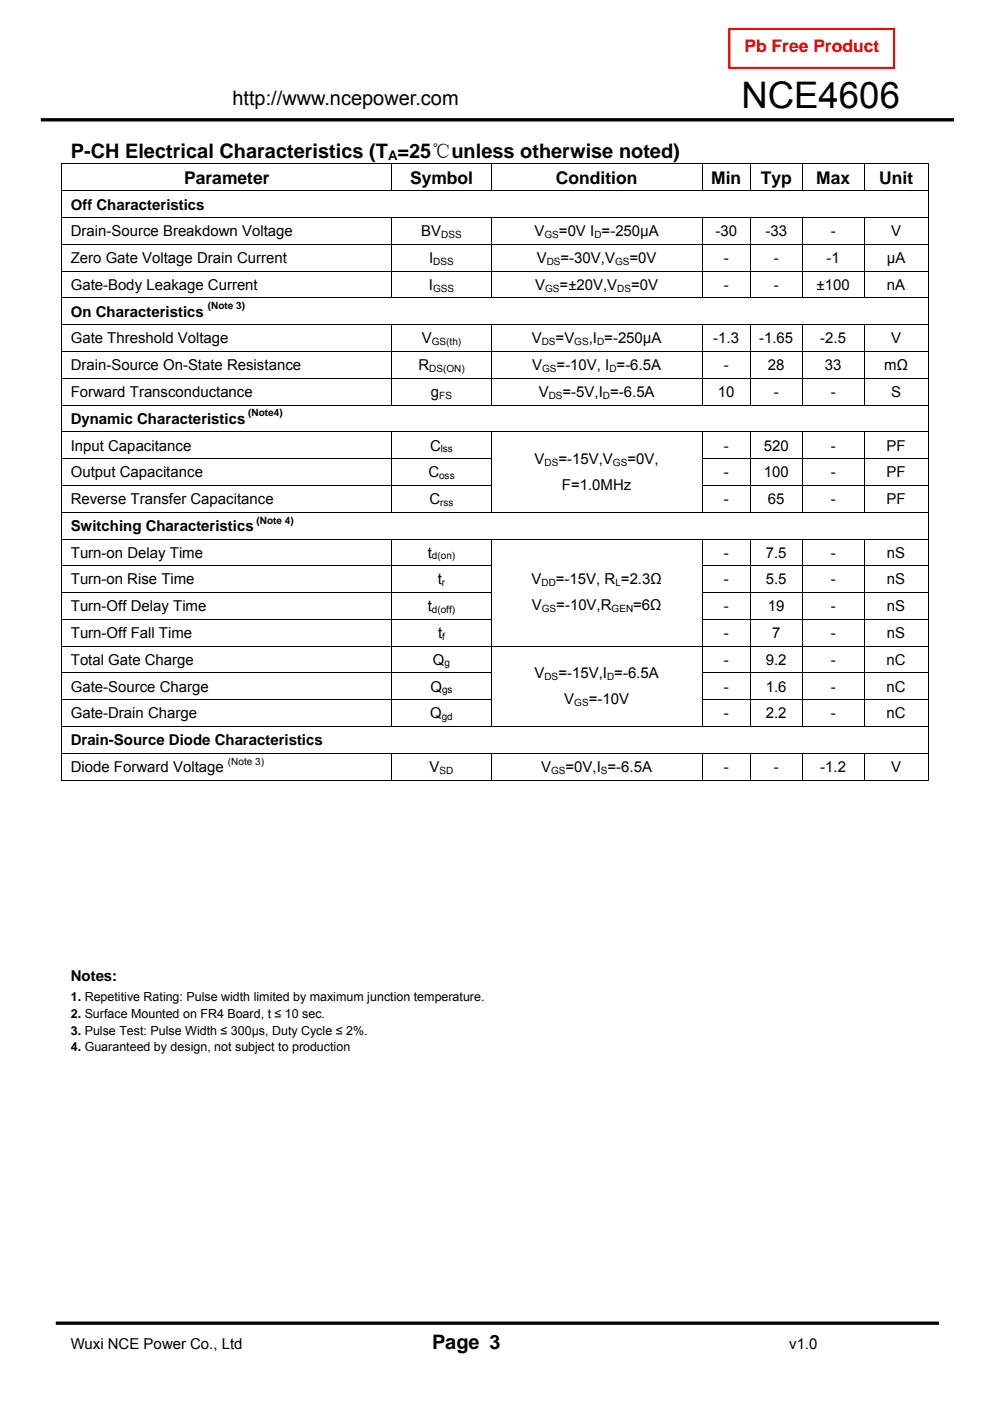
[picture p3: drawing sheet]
<svg xmlns="http://www.w3.org/2000/svg" width="210mm" height="297mm" viewBox="0 0 210 297" stroke-linecap="round" stroke-linejoin="round" font-family="sans-serif">
<defs><g id="words">
<text font-size="7.8" x="157.2" y="22.9">NCE4606</text>
<g font-size="4.2">
<text x="49.3" y="22.3">http://www.ncepower.com</text>
<text x="15" y="33.5">P-CH Electrical Characteristics (T =25℃unless otherwise noted)</text>
<text x="91.6" y="286.1">Page 3</text>
</g>
<text font-size="3.7" fill="#f00" x="157.9" y="11.1">Pb Free Product</text>
<g font-size="3.7">
<text x="39.1" y="39">Parameter</text>
<text x="87" y="39">Symbol</text>
<text x="117.9" y="39">Condition</text>
<text x="150.9" y="39">Min</text>
<text x="161.4" y="39">Typ</text>
<text x="173.1" y="39">Max</text>
<text x="186.5" y="39">Unit</text>
</g>
<g font-size="3.2">
<text x="15" y="44.4">Off Characteristics</text>
<text x="15" y="50.1">Drain-Source Breakdown Voltage</text>
<text x="89.4" y="50.1">BV</text>
<text x="113.4" y="50.1">V</text>
<text x="118.6" y="50.1">=0V I =-250μA</text>
<text x="151.7" y="50.1">-30</text>
<text x="162.4" y="50.1">-33</text>
<text x="176.2" y="50.1">-</text>
<text x="189" y="50.1">V</text>
<text x="15" y="55.8">Zero Gate Voltage Drain Current</text>
<text x="91" y="55.8">I</text>
<text x="113.8" y="55.8">V</text>
<text x="118.9" y="55.8">=-30V,V</text>
<text x="133.5" y="55.8">=0V</text>
<text x="153.5" y="55.8">-</text>
<text x="164.1" y="55.8">-</text>
<text x="175.3" y="55.8">-1</text>
<text x="188.1" y="55.8">μA</text>
<text x="15" y="61.4">Gate-Body Leakage Current</text>
<text x="90.9" y="61.4">I</text>
<text x="113.5" y="61.4">V</text>
<text x="118.7" y="61.4">=±20V,V</text>
<text x="133.9" y="61.4">=0V</text>
<text x="153.5" y="61.4">-</text>
<text x="164.1" y="61.4">-</text>
<text x="173.2" y="61.4">±100</text>
<text x="188.1" y="61.4">nA</text>
<text x="15" y="67.2">On Characteristics</text>
<text x="15" y="72.8">Gate Threshold Voltage</text>
<text x="89.5" y="72.8">V</text>
<text x="112.8" y="72.8">V</text>
<text x="117.8" y="72.8">=V</text>
<text x="124.9" y="72.8">,I =-250μA</text>
<text x="151.3" y="72.8">-1.3</text>
<text x="161" y="72.8">-1.65</text>
<text x="174" y="72.8">-2.5</text>
<text x="189" y="72.8">V</text>
<text x="15" y="78.5">Drain-Source On-State Resistance</text>
<text x="88.8" y="78.5">R</text>
<text x="112.9" y="78.5">V</text>
<text x="118" y="78.5">=-10V, I =-6.5A</text>
<text x="153.5" y="78.5">-</text>
<text x="162.9" y="78.5">28</text>
<text x="175" y="78.5">33</text>
<text x="187.6" y="78.5">mΩ</text>
<text x="15" y="84.2">Forward Transconductance</text>
<text x="15" y="89.9">Dynamic Characteristics</text>
<text x="91.4" y="84.2">g</text>
<text x="114.3" y="84.2">V</text>
<text x="119.3" y="84.2">=-5V,I =-6.5A</text>
<text x="152.3" y="84.2">10</text>
<text x="164.1" y="84.2">-</text>
<text x="176.2" y="84.2">-</text>
<text x="189" y="84.2">S</text>
<text x="15" y="95.5">Input Capacitance</text>
<text x="91.2" y="95.5">C</text>
<text x="153.5" y="95.5">-</text>
<text x="162" y="95.5">520</text>
<text x="176.2" y="95.5">-</text>
<text x="188.1" y="95.5">PF</text>
<text x="15" y="101.2">Output Capacitance</text>
<text x="90.9" y="101.2">C</text>
<text x="113.4" y="98.4">V</text>
<text x="118.4" y="98.4">=-15V,V</text>
<text x="133.1" y="98.4">=0V,</text>
<text x="153.5" y="101.2">-</text>
<text x="162" y="101.2">100</text>
<text x="176.2" y="101.2">-</text>
<text x="188.1" y="101.2">PF</text>
<text x="15" y="106.9">Reverse Transfer Capacitance</text>
<text x="91.1" y="106.9">C</text>
<text x="119.2" y="103.9">F=1.0MHz</text>
<text x="153.5" y="106.9">-</text>
<text x="162.9" y="106.9">65</text>
<text x="176.2" y="106.9">-</text>
<text x="188.1" y="106.9">PF</text>
<text x="15" y="112.6">Switching Characteristics</text>
<text x="15" y="118.2">Turn-on Delay Time</text>
<text x="90.7" y="118.2">t</text>
<text x="153.5" y="118.2">-</text>
<text x="162.4" y="118.2">7.5</text>
<text x="176.2" y="118.2">-</text>
<text x="188.1" y="118.2">nS</text>
<text x="15" y="123.9">Turn-on Rise Time</text>
<text x="92.9" y="123.9">t</text>
<text x="112.7" y="123.9">V</text>
<text x="117.9" y="123.9">=-15V, R =2.3Ω</text>
<text x="153.5" y="123.9">-</text>
<text x="162.4" y="123.9">5.5</text>
<text x="176.2" y="123.9">-</text>
<text x="188.1" y="123.9">nS</text>
<text x="15" y="129.6">Turn-Off Delay Time</text>
<text x="90.7" y="129.6">t</text>
<text x="112.8" y="129.4">V</text>
<text x="118" y="129.4">=-10V,R</text>
<text x="134.3" y="129.4">=6Ω</text>
<text x="153.5" y="129.6">-</text>
<text x="162.9" y="129.6">19</text>
<text x="176.2" y="129.6">-</text>
<text x="188.1" y="129.6">nS</text>
<text x="15" y="135.3">Turn-Off Fall Time</text>
<text x="92.9" y="135.3">t</text>
<text x="153.5" y="135.3">-</text>
<text x="163.8" y="135.3">7</text>
<text x="176.2" y="135.3">-</text>
<text x="188.1" y="135.3">nS</text>
<text x="15" y="140.9">Total Gate Charge</text>
<text x="91.8" y="140.9">Q</text>
<text x="113.4" y="143.8">V</text>
<text x="118.4" y="143.8">=-15V,I =-6.5A</text>
<text x="153.5" y="140.9">-</text>
<text x="162.4" y="140.9">9.2</text>
<text x="176.2" y="140.9">-</text>
<text x="188" y="140.9">nC</text>
<text x="15" y="146.6">Gate-Source Charge</text>
<text x="91.3" y="146.6">Q</text>
<text x="119.7" y="149.3">V</text>
<text x="124.9" y="149.3">=-10V</text>
<text x="153.5" y="146.6">-</text>
<text x="162.4" y="146.6">1.6</text>
<text x="176.2" y="146.6">-</text>
<text x="188" y="146.6">nC</text>
<text x="15" y="152.3">Gate-Drain Charge</text>
<text x="91.2" y="152.3">Q</text>
<text x="153.5" y="152.3">-</text>
<text x="162.4" y="152.3">2.2</text>
<text x="176.2" y="152.3">-</text>
<text x="188" y="152.3">nC</text>
<text x="15" y="158">Drain-Source Diode Characteristics</text>
<text x="15" y="163.7">Diode Forward Voltage</text>
<text x="91.1" y="163.7">V</text>
<text x="114.8" y="163.7">V</text>
<text x="120" y="163.7">=0V,I =-6.5A</text>
<text x="153.5" y="163.7">-</text>
<text x="164.1" y="163.7">-</text>
<text x="174" y="163.7">-1.2</text>
<text x="189" y="163.7">V</text>
<text x="15" y="207.9">Notes:</text>
<text x="15" y="286.1">Wuxi NCE Power Co., Ltd</text>
<text x="167.4" y="286.1">v1.0</text>
</g>
<text font-size="2.8" x="82.4" y="34">A</text>
<g font-size="2.6">
<text x="15" y="212.3">1. Repetitive Rating: Pulse width limited by maximum junction temperature.</text>
<text x="15" y="215.9">2. Surface Mounted on FR4 Board, t ≤ 10 sec.</text>
<text x="15" y="219.4">3. Pulse Test: Pulse Width ≤ 300μs, Duty Cycle ≤ 2%.</text>
<text x="15" y="222.9">4. Guaranteed by design, not subject to production</text>
</g>
<g font-size="2.1">
<text x="93.6" y="50.4">DSS</text>
<text x="115.5" y="50.4">GS</text>
<text x="126.1" y="50.4">D</text>
<text x="91.9" y="56.1">DSS</text>
<text x="116" y="56.1">DS</text>
<text x="130.5" y="56.1">GS</text>
<text x="44.1" y="65.6">(Note 3)</text>
<text x="91.8" y="61.8">GSS</text>
<text x="115.6" y="61.8">GS</text>
<text x="130.9" y="61.8">DS</text>
<text x="91.6" y="73.2">GS(th)</text>
<text x="114.9" y="73.2">DS</text>
<text x="121.8" y="73.2">GS</text>
<text x="126.6" y="73.2">D</text>
<text x="91" y="78.8">DS(ON)</text>
<text x="115" y="78.8">GS</text>
<text x="129.3" y="78.8">D</text>
<text x="52.6" y="88.3">(Note4)</text>
<text x="93.2" y="84.5">FS</text>
<text x="116.4" y="84.5">DS</text>
<text x="127.9" y="84.5">D</text>
<text x="93.5" y="95.9">lss</text>
<text x="93.1" y="101.6">oss</text>
<text x="115.5" y="98.7">DS</text>
<text x="130" y="98.7">GS</text>
<text x="93.4" y="107.2">rss</text>
<text x="54.4" y="111">(Note 4)</text>
<text x="91.6" y="118.6">d(on)</text>
<text x="93.7" y="124.3">r</text>
<text x="114.9" y="124.3">DD</text>
<text x="130.5" y="124.3">L</text>
<text x="91.6" y="130">d(off)</text>
<text x="114.9" y="129.8">GS</text>
<text x="129.7" y="129.8">GEN</text>
<text x="93.8" y="135.6">f</text>
<text x="94.3" y="141.3">g</text>
<text x="93.8" y="147">gs</text>
<text x="115.5" y="144.1">DS</text>
<text x="121.8" y="149.6">GS</text>
<text x="128.8" y="144.1">D</text>
<text x="93.7" y="152.7">gd</text>
<text x="48.3" y="162.1">(Note 3)</text>
<text x="93.2" y="164">SD</text>
<text x="116.9" y="164">GS</text>
<text x="127.5" y="164">S</text>
</g>
</g></defs>
<path d="M8.7 25.4h193.6M11.8 280.5h187.4" fill="none" stroke="#000" stroke-width=".71" stroke-linecap="butt"/>
<path d="M154.7 6.1h34.9v8.3h-34.9z" fill="none" stroke="#f00" stroke-width=".44"/>
<path d="M13 34.7h.2v.1h-.2zM196.8 34.7h.2v.1h-.2zM196.8 165.3h.2v.2h-.2z" fill="#000"/>
<g fill="none" stroke="#000" stroke-width=".21">
<path d="M13 34.8h184M13.1 34.8v5.6M83.1 34.8v5.6M104.2 34.8v5.6M148.9 34.8v5.6M159.1 34.8v5.6M170.2 34.8v5.6M183.3 34.8v5.6M196.9 34.8v5.6M13 40.4h184M13 46.1h184M13 51.8h184"/>
<path d="M13 57.5h184M13.1 40.5v5.5M13.1 46.2v5.5M13.1 51.9v5.5M13.1 57.6v5.5M83.1 46.2v5.5M83.1 51.9v5.5M83.1 57.6v5.5M104.2 46.2v5.5M104.2 51.9v5.5M104.2 57.6v5.5M148.9 46.2v5.5"/>
<path d="M148.9 51.9v5.5M148.9 57.6v5.5M159.1 46.2v5.5M159.1 51.9v5.5M159.1 57.6v5.5M170.2 46.2v5.5M170.2 51.9v5.5M170.2 57.6v5.5M183.3 46.2v5.5M183.3 51.9v5.5M183.3 57.6v5.5M196.9 40.5v5.5"/>
<path d="M196.9 46.2v5.5M196.9 51.9v5.5M196.9 57.6v5.5M13 63.2h184M13 68.8h184M13 74.5h184M13.1 63.2v5.5M13.1 68.9v5.5M13.1 74.6v5.5M83.1 68.9v5.5M83.1 74.6v5.5M104.2 68.9v5.5"/>
<path d="M104.2 74.6v5.5M148.9 68.9v5.5M148.9 74.6v5.5M159.1 68.9v5.5M159.1 74.6v5.5M170.2 68.9v5.5M170.2 74.6v5.5M183.3 68.9v5.5M183.3 74.6v5.5M196.9 63.2v5.5M196.9 68.9v5.5M196.9 74.6v5.5"/>
<path d="M13 80.2h184M13 85.9h184M13 91.6h184M13 97.2h91.3M13.1 80.3v5.5M13.1 86v5.5M13.1 91.7v5.5M13.1 97.3v5.5M83.1 80.3v5.5M83.1 91.7v5.5M83.1 97.3v5.5M104.2 80.3v5.5"/>
<path d="M104.2 91.7v5.5M104.2 97.3v5.5M148.8 97.2h48.2M148.9 80.3v5.5M148.9 91.7v5.5M148.9 97.3v5.5M159.1 80.3v5.5M159.1 91.7v5.5M159.1 97.3v5.5M170.2 80.3v5.5M170.2 91.7v5.5M170.2 97.3v5.5"/>
<path d="M183.3 80.3v5.5M183.3 91.7v5.5M183.3 97.3v5.5M196.9 80.3v5.5M196.9 86v5.5M196.9 91.7v5.5M196.9 97.3v5.5M13 102.9h91.3M13 108.6h184M13 114.3h184M13 120h91.3M13.1 103v5.5"/>
<path d="M13.1 108.7v5.5M13.1 114.4v5.5M83.1 103v5.5M83.1 114.4v5.5M104.2 103v5.5M104.2 114.4v5.5M148.8 102.9h48.2M148.8 120h48.2M148.9 103v5.5M148.9 114.4v5.5M159.1 103v5.5M159.1 114.4v5.5"/>
<path d="M170.2 103v5.5M170.2 114.4v5.5M183.3 103v5.5M183.3 114.4v5.5M196.9 103v5.5M196.9 108.7v5.5M196.9 114.4v5.5M13 125.6h91.3M13 131.3h91.3M13 137h184M13.1 120v5.6M13.1 125.7v5.5"/>
<path d="M13.1 131.4v5.5M13.1 137.1v5.5M83.1 120v5.6M83.1 125.7v5.5M83.1 131.4v5.5M83.1 137.1v5.5M104.2 120v5.6M104.2 125.7v5.5M104.2 131.4v5.5M104.2 137.1v5.5M148.8 125.6h48.2M148.8 131.3h48.2"/>
<path d="M148.9 120v5.6M148.9 125.7v5.5M148.9 131.4v5.5M148.9 137.1v5.5M159.1 120v5.6M159.1 125.7v5.5M159.1 131.4v5.5M159.1 137.1v5.5M170.2 120v5.6M170.2 125.7v5.5M170.2 131.4v5.5M170.2 137.1v5.5"/>
<path d="M183.3 120v5.6M183.3 125.7v5.5M183.3 131.4v5.5M183.3 137.1v5.5M196.9 120v5.6M196.9 125.7v5.5M196.9 131.4v5.5M196.9 137.1v5.5M13 142.7h91.3M13 148.4h91.3M13 154h184M13 159.7h184"/>
<path d="M13.1 142.8v5.5M13.1 148.4v5.5M13.1 154.1v5.5M13.1 159.8v5.7M83.1 142.8v5.5M83.1 148.4v5.5M83.1 159.8v5.7M104.2 142.8v5.5M104.2 148.4v5.5M104.2 159.8v5.7M148.8 142.7h48.2M148.8 148.4h48.2"/>
<path d="M148.9 142.8v5.5M148.9 148.4v5.5M148.9 159.8v5.7M159.1 142.8v5.5M159.1 148.4v5.5M159.1 159.8v5.7M170.2 142.8v5.5M170.2 148.4v5.5M170.2 159.8v5.7M183.3 142.8v5.5M183.3 148.4v5.5M183.3 159.8v5.7"/>
<path d="M196.9 142.8v5.5M196.9 148.4v5.5M196.9 154.1v5.5M196.9 159.8v5.7M13 165.4h70M83.2 165.4h20.9M104.3 165.4h44.5M149 165.4h10M159.2 165.4h10.9M170.3 165.4h12.9M183.3 165.4h13.5"/>
</g>
<use href="#words"/>
</svg>
